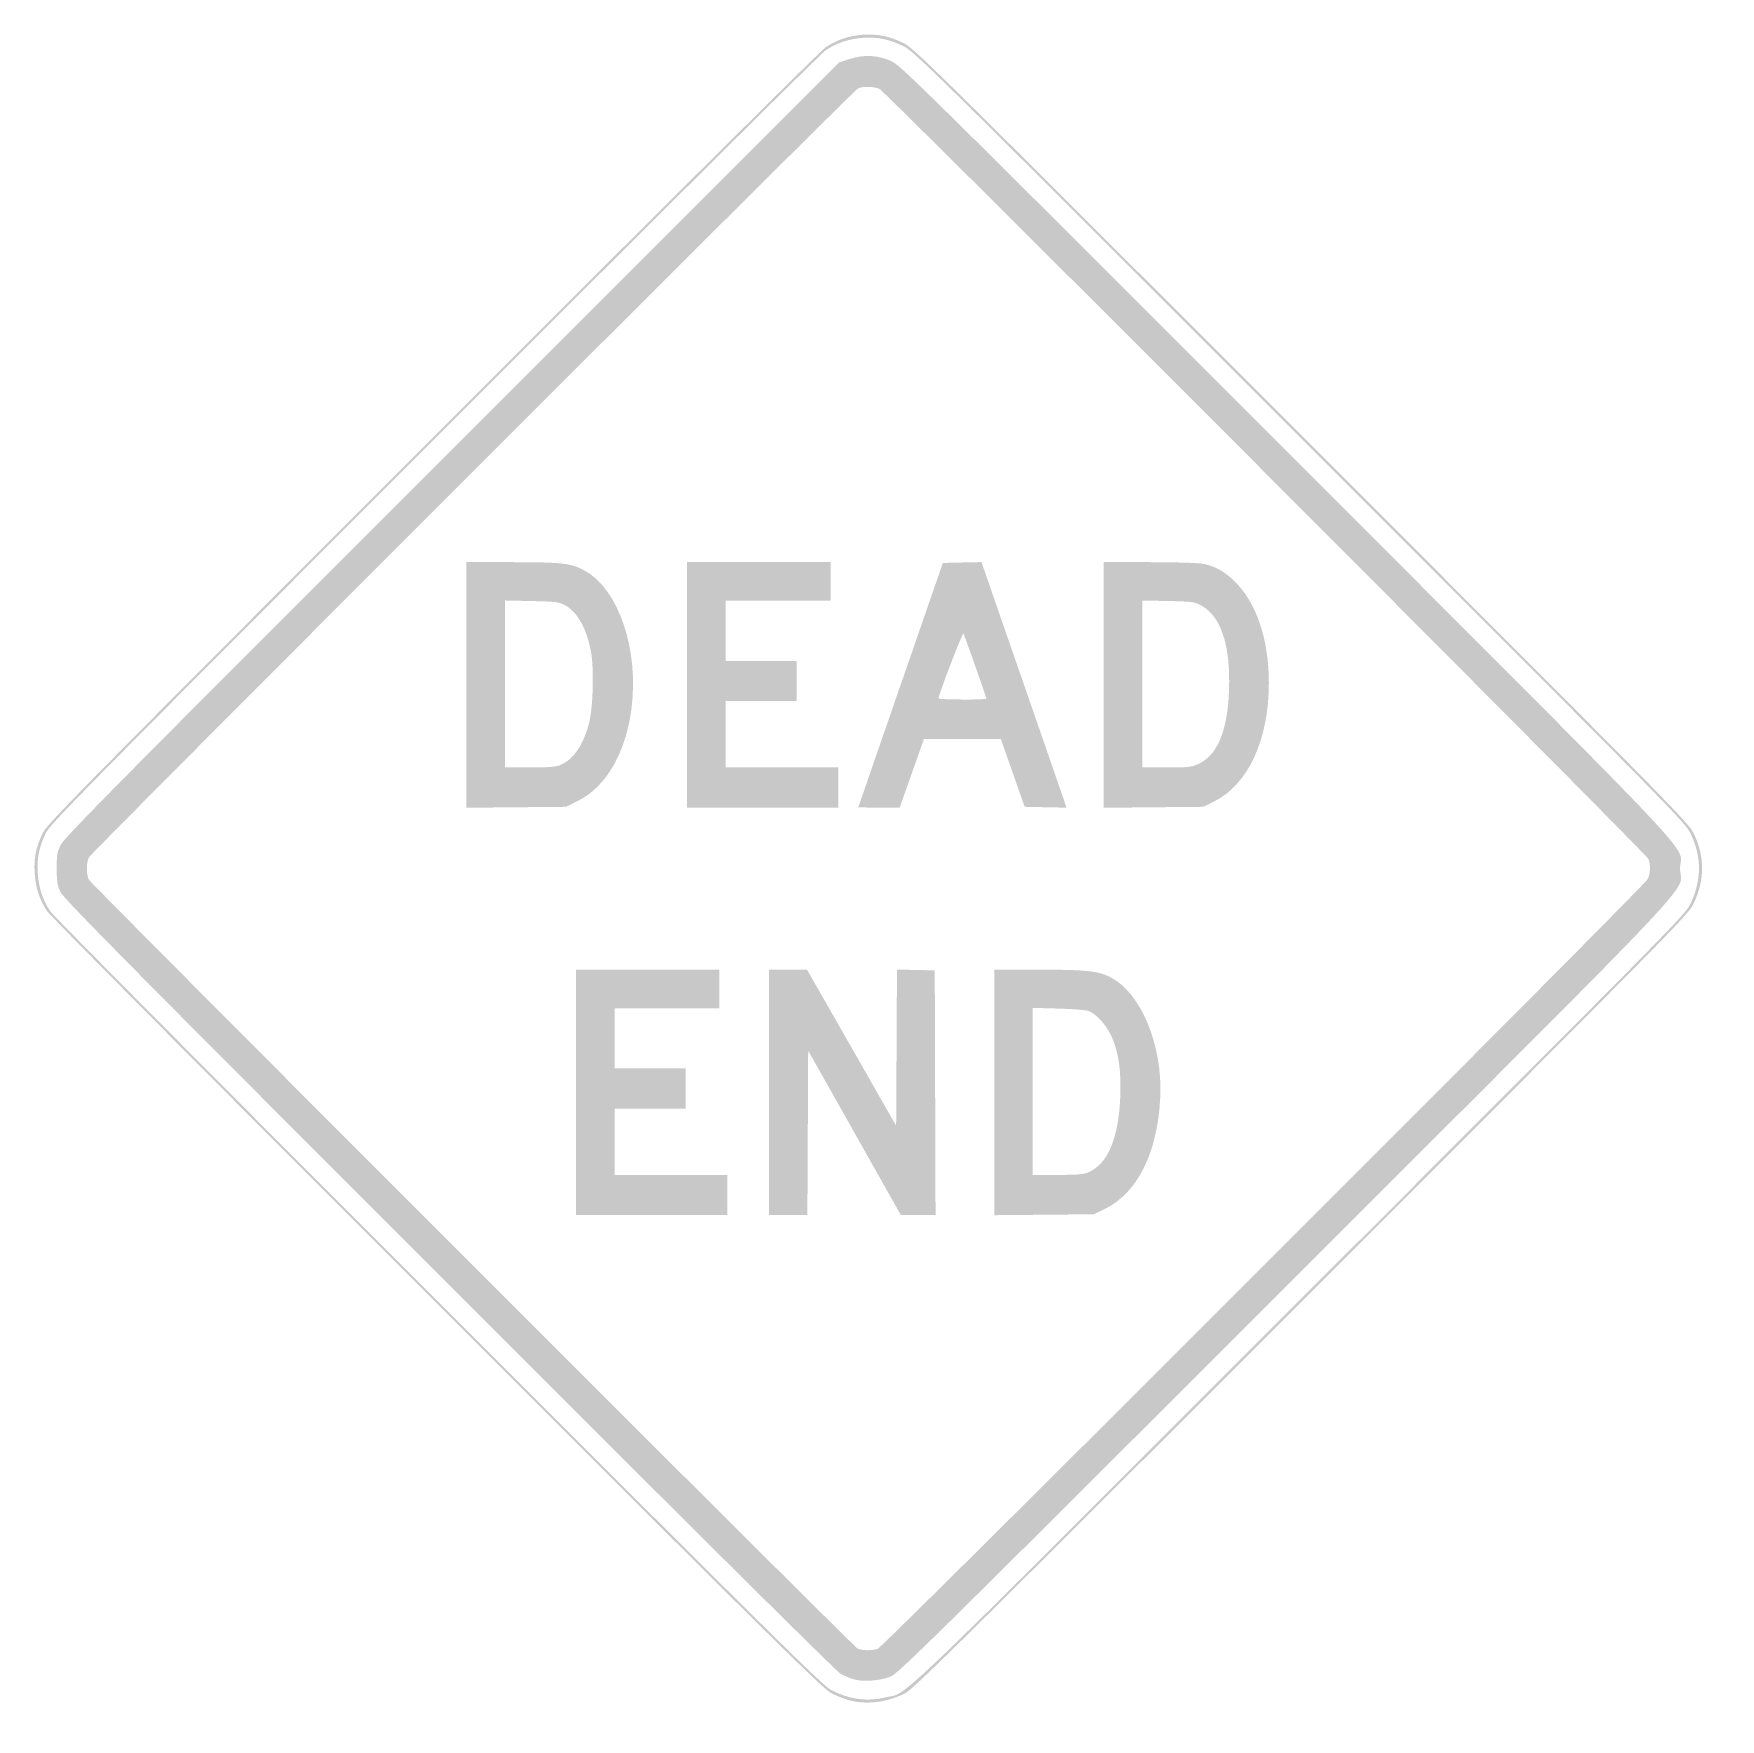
# Model space of a CAD drawing. Header units: inches. Extents: x -21.2 to 21.7, y -21.6 to 21.2.
import ezdxf

# ---------------------------------------------------------------- set-up
doc = ezdxf.new("R2010")
doc.units = ezdxf.units.IN
doc.header["$MEASUREMENT"] = 0

msp = doc.modelspace()

# ---------------------------------------------------------------- hatches: boundary and pattern name
h = msp.add_hatch(color=7)
edge = h.paths.add_edge_path()
edge.add_spline(control_points=[(-0.48, -21.153), (-0.593, -21.122), (-0.796, -21.043), (-0.931, -20.975), (-1.153, -20.865), (-2.128, -19.903), (-10.961, -11.074), (-16.483, -5.555), (-20.806, -1.204), (-20.885, -1.086), (-21.078, -0.798), (-21.179, -0.489), (-21.203, -0.113), (-21.227, 0.258), (-21.176, 0.518), (-21.008, 0.883), (-20.897, 1.124), (-20.357, 1.672), (-11.093, 10.942), (-5.558, 16.48), (-1.204, 20.806), (-1.086, 20.885), (-0.805, 21.073), (-0.492, 21.178), (-0.137, 21.203), (0.235, 21.228), (0.532, 21.167), (0.893, 20.99), (1.167, 20.855), (1.531, 20.496), (11.014, 11.014), (20.682, 1.346), (20.854, 1.172), (20.993, 0.883), (21.273, 0.302), (21.272, -0.29), (20.991, -0.883), (20.854, -1.174), (20.737, -1.292), (11.015, -11.012), (2.429, -19.596), (1.147, -20.862), (0.938, -20.97), (0.494, -21.199), (-0.048, -21.269), (-0.48, -21.153)], knot_values=[0, 0, 0, 0, 1, 1, 1, 2, 2, 2, 3, 3, 3, 4, 4, 4, 5, 5, 5, 6, 6, 6, 7, 7, 7, 8, 8, 8, 9, 9, 9, 10, 10, 10, 11, 11, 11, 12, 12, 12, 13, 13, 13, 14, 14, 14, 15, 15, 15, 15], degree=3, periodic=0)
edge = h.paths.add_edge_path(flags=0)
edge.add_spline(control_points=[(0.448, -21.074), (1.04, -20.935), (0.313, -21.633), (10.975, -10.973), (20.659, -1.292), (20.775, -1.174), (20.913, -0.883), (21.194, -0.29), (21.194, 0.302), (20.914, 0.883), (20.775, 1.172), (20.604, 1.346), (10.975, 10.975), (1.53, 20.419), (1.167, 20.777), (0.893, 20.911), (0.532, 21.088), (0.235, 21.15), (-0.137, 21.124), (-0.492, 21.099), (-0.805, 20.995), (-1.086, 20.807), (-1.204, 20.728), (-5.542, 16.418), (-11.054, 10.903), (-20.281, 1.67), (-20.818, 1.124), (-20.93, 0.883), (-21.098, 0.518), (-21.148, 0.258), (-21.125, -0.113), (-21.101, -0.489), (-21, -0.798), (-20.807, -1.086), (-20.728, -1.204), (-16.421, -5.539), (-10.922, -11.035), (-2.125, -19.828), (-1.153, -20.786), (-0.931, -20.897), (-0.455, -21.133), (-0.033, -21.188), (0.448, -21.074)], knot_values=[0, 0, 0, 0, 1, 1, 1, 2, 2, 2, 3, 3, 3, 4, 4, 4, 5, 5, 5, 6, 6, 6, 7, 7, 7, 8, 8, 8, 9, 9, 9, 10, 10, 10, 11, 11, 11, 12, 12, 12, 13, 13, 13, 14, 14, 14, 14], degree=3, periodic=0)
h = msp.add_hatch(color=7)
edge = h.paths.add_edge_path()
edge.add_spline(control_points=[(-0.392, -20.611), (-0.479, -20.582), (-0.62, -20.522), (-0.706, -20.477), (-0.804, -20.425), (-4.545, -16.711), (-10.664, -10.59), (-18.889, -2.361), (-20.478, -0.753), (-20.553, -0.589), (-20.625, -0.428), (-20.642, -0.321), (-20.643, 0), (-20.644, 0.35), (-20.632, 0.416), (-20.537, 0.608), (-20.447, 0.791), (-18.921, 2.333), (-10.588, 10.661)], knot_values=[0, 0, 0, 0, 1, 1, 1, 2, 2, 2, 3, 3, 3, 4, 4, 4, 5, 5, 5, 6, 6, 6, 6], degree=3, periodic=0)
edge.add_line((-10.588, 10.661), (-0.746, 20.498))
edge.add_line((-0.746, 20.498), (-0.476, 20.586))
edge.add_spline(control_points=[(-0.476, 20.586), (-0.099, 20.708), (0.275, 20.684), (0.617, 20.514), (0.84, 20.404), (1.795, 19.46), (10.66, 10.589), (21.665, -0.425), (20.64, 0.663), (20.643, -0.001), (20.646, -0.672), (21.658, 0.401), (10.589, -10.66), (1.679, -19.562), (0.765, -20.464), (0.569, -20.546), (0.307, -20.657), (-0.161, -20.688), (-0.392, -20.611)], knot_values=[0, 0, 0, 0, 1, 1, 1, 2, 2, 2, 3, 3, 3, 4, 4, 4, 5, 5, 5, 6, 6, 6, 6], degree=3, periodic=0)
edge = h.paths.add_edge_path(flags=0)
edge.add_spline(control_points=[(0.243, -19.838), (0.384, -19.785), (19.74, -0.437), (19.82, -0.269), (19.889, -0.124), (19.896, 0.086), (19.838, 0.243), (19.791, 0.368), (0.453, 19.734), (0.286, 19.822), (0.161, 19.889), (-0.147, 19.897), (-0.267, 19.835), (-0.389, 19.774), (-19.754, 0.415), (-19.822, 0.286), (-19.895, 0.15), (-19.895, -0.15), (-19.822, -0.286), (-19.759, -0.406), (-0.397, -19.768), (-0.275, -19.834), (-0.174, -19.888), (0.101, -19.891), (0.243, -19.838)], knot_values=[0, 0, 0, 0, 1, 1, 1, 2, 2, 2, 3, 3, 3, 4, 4, 4, 5, 5, 5, 6, 6, 6, 7, 7, 7, 8, 8, 8, 8], degree=3, periodic=0)
h = msp.add_hatch(color=7)
edge = h.paths.add_edge_path()
edge.add_line((-10.224, 4.668), (-10.224, 7.791))
edge.add_line((-10.224, 7.791), (-9.073, 7.791))
edge.add_spline(control_points=[(-9.073, 7.791), (-7.8, 7.791), (-7.569, 7.765), (-7.228, 7.584), (-6.358, 7.122), (-5.83, 5.575), (-6.026, 4.062), (-6.171, 2.939), (-6.677, 2.07), (-7.389, 1.718)], knot_values=[0, 0, 0, 0, 1, 1, 1, 2, 2, 2, 3, 3, 3, 3], degree=3, periodic=0)
edge.add_line((-7.389, 1.718), (-7.688, 1.57))
edge.add_line((-7.688, 1.57), (-8.956, 1.558))
edge.add_line((-8.956, 1.558), (-10.224, 1.546))
edge.add_line((-10.224, 1.546), (-10.224, 4.668))
edge = h.paths.add_edge_path(flags=0)
edge.add_spline(control_points=[(-7.838, 2.631), (-7.515, 2.766), (-7.276, 3.101), (-7.12, 3.637), (-7, 4.05), (-6.969, 5.092), (-7.062, 5.553), (-7.18, 6.136), (-7.412, 6.536), (-7.727, 6.702), (-7.871, 6.778), (-7.963, 6.789), (-8.566, 6.802)], knot_values=[0, 0, 0, 0, 1, 1, 1, 2, 2, 2, 3, 3, 3, 4, 4, 4, 4], degree=3, periodic=0)
edge.add_line((-8.566, 6.802), (-9.243, 6.817))
edge.add_line((-9.243, 6.817), (-9.243, 4.694))
edge.add_line((-9.243, 4.694), (-9.243, 2.571))
edge.add_line((-9.243, 2.571), (-8.614, 2.571))
edge.add_spline(control_points=[(-8.614, 2.571), (-8.134, 2.571), (-7.95, 2.585), (-7.838, 2.631)], knot_values=[0, 0, 0, 0, 1, 1, 1, 1], degree=3, periodic=0)
for points in [[(-4.612, 4.67), (-4.612, 7.791), (-2.787, 7.791), (-0.962, 7.791), (-0.962, 7.3), (-0.962, 6.809), (-2.296, 6.809), (-3.63, 6.809), (-3.63, 6.044), (-3.63, 5.279), (-2.728, 5.279), (-1.825, 5.279), (-1.825, 4.769), (-1.825, 4.258), (-2.728, 4.258), (-3.63, 4.258), (-3.63, 3.415), (-3.63, 2.571), (-2.198, 2.571), (-0.765, 2.571), (-0.765, 2.06), (-0.765, 1.55), (-2.688, 1.55), (-4.612, 1.55), (-4.612, 4.67)], [(-7.437, -5.691), (-7.437, -2.571), (-5.612, -2.571), (-3.787, -2.571), (-3.787, -3.061), (-3.787, -3.552), (-5.122, -3.552), (-6.456, -3.552), (-6.456, -4.317), (-6.456, -5.083), (-5.554, -5.083), (-4.651, -5.083), (-4.651, -5.593), (-4.651, -6.103), (-5.554, -6.103), (-6.456, -6.103), (-6.456, -6.947), (-6.456, -7.791), (-5.024, -7.791), (-3.591, -7.791), (-3.591, -8.301), (-3.591, -8.811), (-5.514, -8.811), (-7.437, -8.811), (-7.437, -5.691)], [(-2.531, -5.691), (-2.531, -2.571), (-2.046, -2.571), (-1.561, -2.571), (-0.427, -4.556), (0.706, -6.541), (0.717, -4.554), (0.727, -2.568), (1.207, -2.579), (1.688, -2.59), (1.698, -5.701), (1.708, -8.811), (1.266, -8.81), (0.824, -8.809), (-0.353, -6.72), (-1.531, -4.631), (-1.541, -6.721), (-1.551, -8.811), (-2.041, -8.811), (-2.531, -8.811), (-2.531, -5.691)]]:
    msp.add_hatch(color=7).paths.add_polyline_path(points)
h = msp.add_hatch(color=7)
edge = h.paths.add_edge_path()
edge.add_spline(control_points=[(-0.255, 1.56), (-0.254, 1.565), (0.229, 2.965), (0.82, 4.67)], knot_values=[0, 0, 0, 0, 1, 1, 1, 1], degree=3, periodic=0)
edge.add_line((0.82, 4.67), (1.894, 7.771))
edge.add_line((1.894, 7.771), (2.385, 7.782))
edge.add_line((2.385, 7.782), (2.877, 7.793))
edge.add_line((2.877, 7.793), (2.955, 7.566))
edge.add_spline(control_points=[(2.955, 7.566), (2.998, 7.441), (3.434, 6.182), (3.925, 4.769), (4.415, 3.355), (4.867, 2.052), (4.928, 1.873)], knot_values=[0, 0, 0, 0, 1, 1, 1, 2, 2, 2, 2], degree=3, periodic=0)
edge.add_line((4.928, 1.873), (5.039, 1.548))
edge.add_line((5.039, 1.548), (4.507, 1.559))
edge.add_line((4.507, 1.559), (3.975, 1.57))
edge.add_line((3.975, 1.57), (3.671, 2.433))
edge.add_line((3.671, 2.433), (3.367, 3.297))
edge.add_line((3.367, 3.297), (2.391, 3.297))
edge.add_line((2.391, 3.297), (1.415, 3.297))
edge.add_line((1.415, 3.297), (1.254, 2.845))
edge.add_spline(control_points=[(1.254, 2.845), (1.166, 2.597), (1.027, 2.204), (0.945, 1.972)], knot_values=[0, 0, 0, 0, 1, 1, 1, 1], degree=3, periodic=0)
edge.add_line((0.945, 1.972), (0.796, 1.55))
edge.add_line((0.796, 1.55), (0.27, 1.55))
edge.add_spline(control_points=[(0.27, 1.55), (-0.019, 1.55), (-0.255, 1.555), (-0.255, 1.56)], knot_values=[0, 0, 0, 0, 1, 1, 1, 1], degree=3, periodic=0)
edge = h.paths.add_edge_path(flags=0)
edge.add_spline(control_points=[(3.002, 4.321), (3.002, 4.353), (2.45, 5.916), (2.418, 5.975), (2.396, 6.015), (1.782, 4.417), (1.785, 4.327), (1.786, 4.293), (3.002, 4.286), (3.002, 4.321)], knot_values=[0, 0, 0, 0, 1, 1, 1, 2, 2, 2, 3, 3, 3, 3], degree=3, periodic=0)
h = msp.add_hatch(color=7)
edge = h.paths.add_edge_path()
edge.add_line((5.985, 4.668), (5.985, 7.791))
edge.add_line((5.985, 7.791), (7.138, 7.791))
edge.add_spline(control_points=[(7.138, 7.791), (7.772, 7.791), (8.385, 7.773), (8.5, 7.751), (8.806, 7.693), (9.036, 7.569), (9.296, 7.322), (9.863, 6.783), (10.185, 5.84), (10.185, 4.714), (10.184, 3.267), (9.653, 2.126), (8.781, 1.699)], knot_values=[0, 0, 0, 0, 1, 1, 1, 2, 2, 2, 3, 3, 3, 4, 4, 4, 4], degree=3, periodic=0)
edge.add_line((8.781, 1.699), (8.517, 1.57))
edge.add_line((8.517, 1.57), (7.251, 1.558))
edge.add_line((7.251, 1.558), (5.985, 1.545))
edge.add_line((5.985, 1.545), (5.985, 4.668))
edge = h.paths.add_edge_path(flags=0)
edge.add_spline(control_points=[(8.404, 2.665), (8.911, 2.901), (9.173, 3.607), (9.176, 4.749), (9.18, 5.785), (8.933, 6.442), (8.444, 6.702), (8.299, 6.78), (8.211, 6.791), (7.624, 6.803)], knot_values=[0, 0, 0, 0, 1, 1, 1, 2, 2, 2, 3, 3, 3, 3], degree=3, periodic=0)
edge.add_line((7.624, 6.803), (6.966, 6.816))
edge.add_line((6.966, 6.816), (6.966, 4.693))
edge.add_line((6.966, 4.693), (6.966, 2.571))
edge.add_line((6.966, 2.571), (7.585, 2.571))
edge.add_spline(control_points=[(7.585, 2.571), (8.153, 2.571), (8.219, 2.579), (8.404, 2.665)], knot_values=[0, 0, 0, 0, 1, 1, 1, 1], degree=3, periodic=0)
h = msp.add_hatch(color=7)
edge = h.paths.add_edge_path()
edge.add_line((3.199, -5.693), (3.199, -2.571))
edge.add_line((3.199, -2.571), (4.307, -2.571))
edge.add_spline(control_points=[(4.307, -2.571), (5.524, -2.571), (5.821, -2.601), (6.138, -2.755), (6.925, -3.135), (7.49, -4.487), (7.422, -5.83), (7.351, -7.242), (6.835, -8.268), (5.994, -8.666)], knot_values=[0, 0, 0, 0, 1, 1, 1, 2, 2, 2, 3, 3, 3, 3], degree=3, periodic=0)
edge.add_line((5.994, -8.666), (5.73, -8.791))
edge.add_line((5.73, -8.791), (4.464, -8.803))
edge.add_line((4.464, -8.803), (3.199, -8.815))
edge.add_line((3.199, -8.815), (3.199, -5.693))
edge = h.paths.add_edge_path(flags=0)
edge.add_spline(control_points=[(5.612, -7.717), (6.096, -7.497), (6.366, -6.84), (6.407, -5.783), (6.432, -5.122), (6.355, -4.629), (6.165, -4.231), (6.034, -3.958), (5.798, -3.704), (5.601, -3.622), (5.542, -3.599), (5.199, -3.571), (4.837, -3.561)], knot_values=[0, 0, 0, 0, 1, 1, 1, 2, 2, 2, 3, 3, 3, 4, 4, 4, 4], degree=3, periodic=0)
edge.add_line((4.837, -3.561), (4.18, -3.543))
edge.add_line((4.18, -3.543), (4.18, -5.667))
edge.add_line((4.18, -5.667), (4.18, -7.791))
edge.add_line((4.18, -7.791), (4.818, -7.79))
edge.add_spline(control_points=[(4.818, -7.79), (5.35, -7.789), (5.481, -7.777), (5.612, -7.717)], knot_values=[0, 0, 0, 0, 1, 1, 1, 1], degree=3, periodic=0)

doc.saveas('drawing.dxf')
